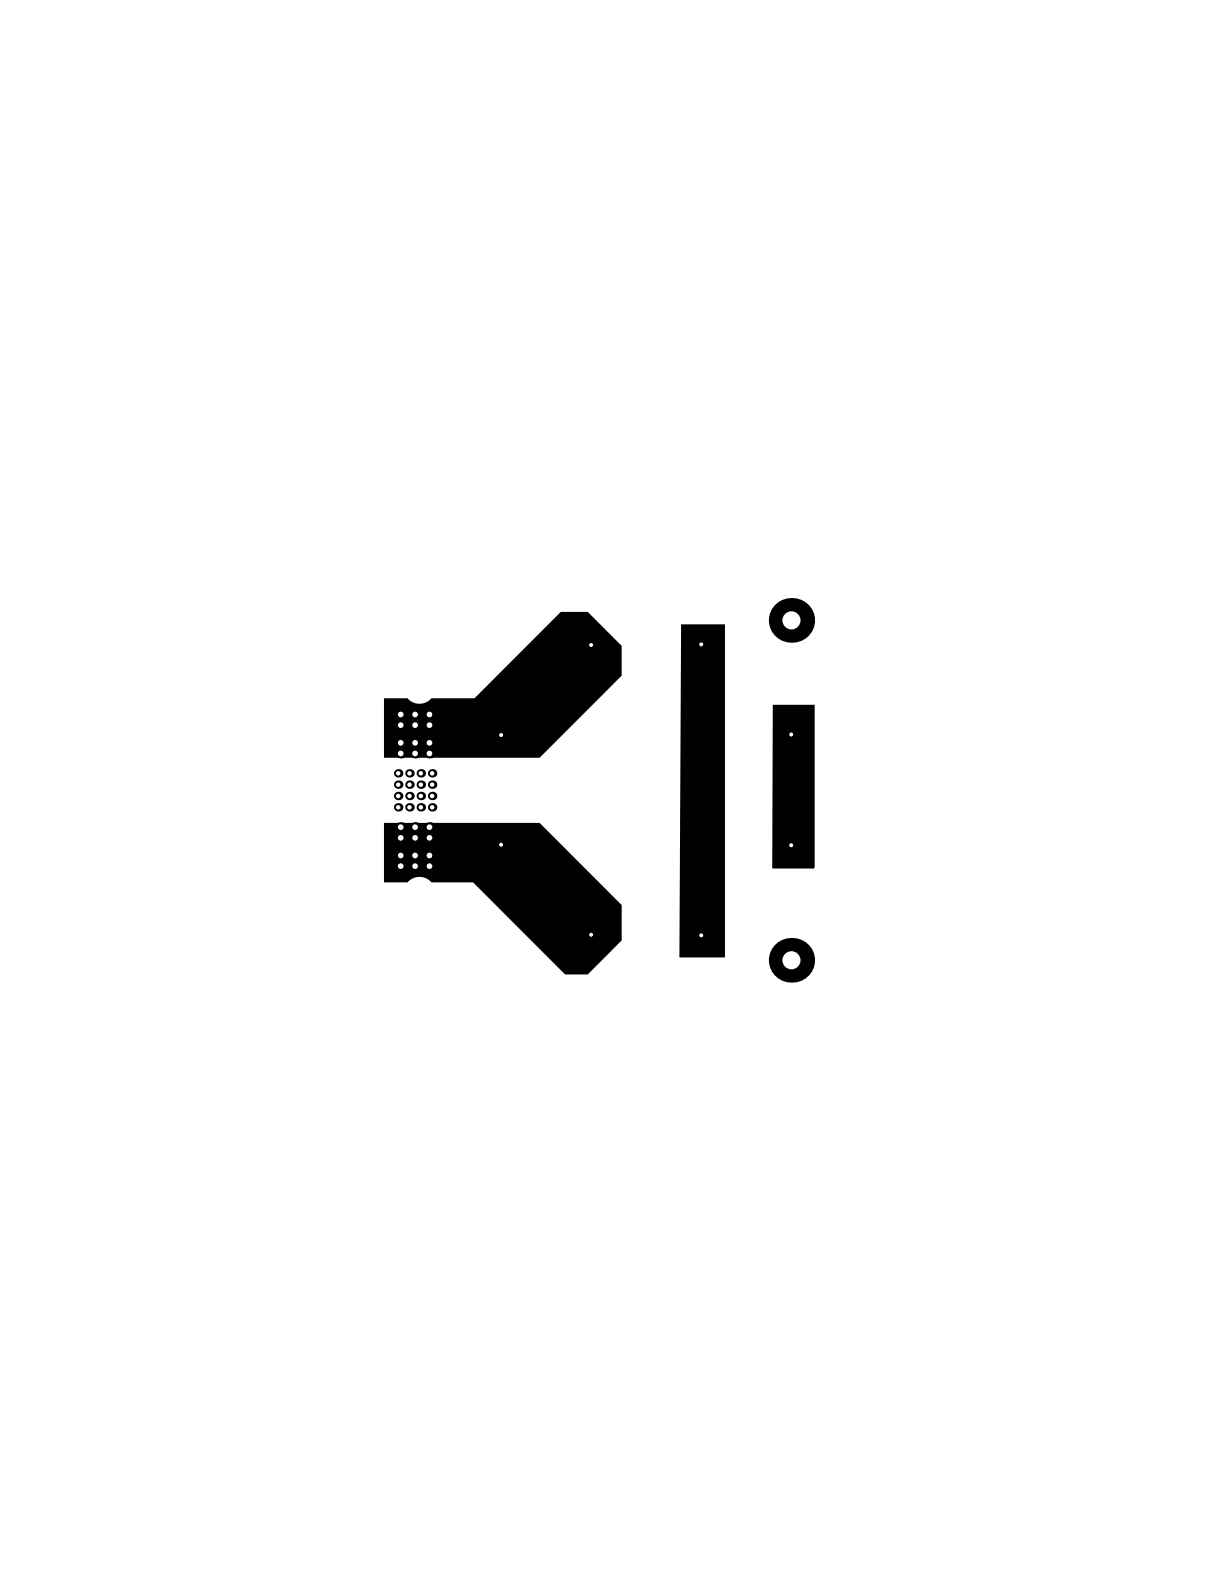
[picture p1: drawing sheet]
<svg xmlns="http://www.w3.org/2000/svg" width="216mm" height="279mm" viewBox="0 0 216 279" stroke-linecap="round" stroke-linejoin="round" font-family="sans-serif">
<g fill="#000">
<path d="M67.7 123.2h4.2a2.78 2.78 0 0 0 4.2 0h7.6l15.2-15.3h4.8l6 6v5.3l-14.5 14.5h-27.5zM120.1 110.1h7.8v58.8h-8l-.1-.1zM67.7 145.2h27.5l14.5 14.4v6.3l-6 6h-4l-16.2-16.3h-7.4a2.78 2.78 0 0 0-4.2 0h-4.2zM136.3 124.3h7.4v28.7l-.3 .3-.1-.1h-7l-.1-.1z"/>
<circle cx="70.7" cy="150.9" r=".89"/>
</g>
<circle cx="70.7" cy="150.9" r=".5" fill="#fff"/>
<circle cx="70.7" cy="152.8" r=".89" fill="#000"/>
<circle cx="70.7" cy="152.8" r=".5" fill="#fff"/>
<circle cx="70.7" cy="145.9" r=".89" fill="#000"/>
<circle cx="70.7" cy="145.9" r=".5" fill="#fff"/>
<circle cx="70.2" cy="142.4" r=".74" fill="#000"/>
<circle cx="70.2" cy="142.4" r=".4" fill="#fff"/>
<circle cx="70.2" cy="138.4" r=".74" fill="#000"/>
<circle cx="70.2" cy="138.4" r=".4" fill="#fff"/>
<circle cx="70.2" cy="136.4" r=".74" fill="#000"/>
<circle cx="70.2" cy="136.4" r=".4" fill="#fff"/>
<circle cx="70.7" cy="131" r=".89" fill="#000"/>
<circle cx="70.7" cy="131" r=".5" fill="#fff"/>
<circle cx="70.7" cy="126" r=".89" fill="#000"/>
<circle cx="70.7" cy="126" r=".5" fill="#fff"/>
<circle cx="70.7" cy="127.9" r=".89" fill="#000"/>
<circle cx="70.7" cy="127.9" r=".5" fill="#fff"/>
<circle cx="73.2" cy="150.9" r=".89" fill="#000"/>
<circle cx="73.2" cy="150.9" r=".5" fill="#fff"/>
<circle cx="75.8" cy="150.9" r=".89" fill="#000"/>
<circle cx="75.8" cy="150.9" r=".5" fill="#fff"/>
<circle cx="75.8" cy="152.8" r=".89" fill="#000"/>
<circle cx="75.8" cy="152.8" r=".5" fill="#fff"/>
<circle cx="73.2" cy="152.8" r=".89" fill="#000"/>
<circle cx="73.2" cy="152.8" r=".5" fill="#fff"/>
<circle cx="75.8" cy="145.9" r=".89" fill="#000"/>
<circle cx="75.8" cy="145.9" r=".5" fill="#fff"/>
<circle cx="73.2" cy="145.9" r=".89" fill="#000"/>
<circle cx="73.2" cy="145.9" r=".5" fill="#fff"/>
<circle cx="76.2" cy="142.4" r=".74" fill="#000"/>
<circle cx="76.2" cy="142.4" r=".4" fill="#fff"/>
<circle cx="74.2" cy="142.4" r=".74" fill="#000"/>
<circle cx="74.2" cy="142.4" r=".4" fill="#fff"/>
<circle cx="74.2" cy="138.4" r=".74" fill="#000"/>
<circle cx="74.2" cy="138.4" r=".4" fill="#fff"/>
<circle cx="76.2" cy="138.4" r=".74" fill="#000"/>
<circle cx="76.2" cy="138.4" r=".4" fill="#fff"/>
<circle cx="74.2" cy="136.4" r=".74" fill="#000"/>
<circle cx="74.2" cy="136.4" r=".4" fill="#fff"/>
<circle cx="76.2" cy="136.4" r=".74" fill="#000"/>
<circle cx="76.2" cy="136.4" r=".4" fill="#fff"/>
<circle cx="73.2" cy="131" r=".89" fill="#000"/>
<circle cx="73.2" cy="131" r=".5" fill="#fff"/>
<circle cx="75.8" cy="131" r=".89" fill="#000"/>
<circle cx="75.8" cy="131" r=".5" fill="#fff"/>
<circle cx="75.8" cy="126" r=".89" fill="#000"/>
<circle cx="75.8" cy="126" r=".5" fill="#fff"/>
<circle cx="73.2" cy="126" r=".89" fill="#000"/>
<circle cx="73.2" cy="126" r=".5" fill="#fff"/>
<circle cx="75.8" cy="127.9" r=".89" fill="#000"/>
<circle cx="75.8" cy="127.9" r=".5" fill="#fff"/>
<circle cx="73.2" cy="127.9" r=".89" fill="#000"/>
<circle cx="73.2" cy="127.9" r=".5" fill="#fff"/>
<circle cx="123.7" cy="113.7" r="1.19" fill="#000"/>
<circle cx="123.7" cy="113.7" r=".35" fill="#fff"/>
<circle cx="139.6" cy="129.6" r="1.19" fill="#000"/>
<circle cx="139.6" cy="129.6" r=".35" fill="#fff"/>
<circle cx="70.7" cy="147.8" r=".89" fill="#000"/>
<circle cx="70.7" cy="147.8" r=".5" fill="#fff"/>
<circle cx="70.7" cy="132.9" r=".89" fill="#000"/>
<circle cx="70.7" cy="132.9" r=".5" fill="#fff"/>
<circle cx="70.2" cy="140.4" r=".74" fill="#000"/>
<circle cx="70.2" cy="140.4" r=".4" fill="#fff"/>
<circle cx="73.2" cy="147.8" r=".89" fill="#000"/>
<circle cx="73.2" cy="147.8" r=".5" fill="#fff"/>
<circle cx="75.8" cy="147.8" r=".89" fill="#000"/>
<circle cx="75.8" cy="147.8" r=".5" fill="#fff"/>
<circle cx="73.2" cy="132.9" r=".89" fill="#000"/>
<circle cx="73.2" cy="132.9" r=".5" fill="#fff"/>
<circle cx="75.8" cy="132.9" r=".89" fill="#000"/>
<circle cx="75.8" cy="132.9" r=".5" fill="#fff"/>
<circle cx="74.2" cy="140.4" r=".74" fill="#000"/>
<circle cx="74.2" cy="140.4" r=".4" fill="#fff"/>
<circle cx="76.2" cy="140.4" r=".74" fill="#000"/>
<circle cx="76.2" cy="140.4" r=".4" fill="#fff"/>
<circle cx="123.7" cy="165" r="1.19" fill="#000"/>
<circle cx="123.7" cy="165" r=".35" fill="#fff"/>
<circle cx="139.6" cy="149.1" r="1.19" fill="#000"/>
<circle cx="139.6" cy="149.1" r=".35" fill="#fff"/>
<circle cx="72.2" cy="142.4" r=".74" fill="#000"/>
<circle cx="72.2" cy="142.4" r=".4" fill="#fff"/>
<circle cx="72.2" cy="138.4" r=".74" fill="#000"/>
<circle cx="72.2" cy="138.4" r=".4" fill="#fff"/>
<circle cx="72.2" cy="136.4" r=".74" fill="#000"/>
<circle cx="72.2" cy="136.4" r=".4" fill="#fff"/>
<circle cx="88.4" cy="129.7" r="1.19" fill="#000"/>
<circle cx="88.4" cy="129.7" r=".35" fill="#fff"/>
<circle cx="104.3" cy="113.8" r="1.19" fill="#000"/>
<circle cx="104.3" cy="113.8" r=".35" fill="#fff"/>
<circle cx="88.4" cy="149" r="1.19" fill="#000"/>
<circle cx="88.4" cy="149" r=".35" fill="#fff"/>
<circle cx="72.2" cy="140.4" r=".74" fill="#000"/>
<circle cx="72.2" cy="140.4" r=".4" fill="#fff"/>
<circle cx="104.3" cy="164.9" r="1.19" fill="#000"/>
<circle cx="104.3" cy="164.9" r=".35" fill="#fff"/>
<circle cx="139.6" cy="169.4" r="4" fill="#000"/>
<circle cx="139.6" cy="169.4" r="1.6" fill="#fff"/>
<circle cx="139.6" cy="109.4" r="4" fill="#000"/>
<circle cx="139.6" cy="109.4" r="1.6" fill="#fff"/>
</svg>
